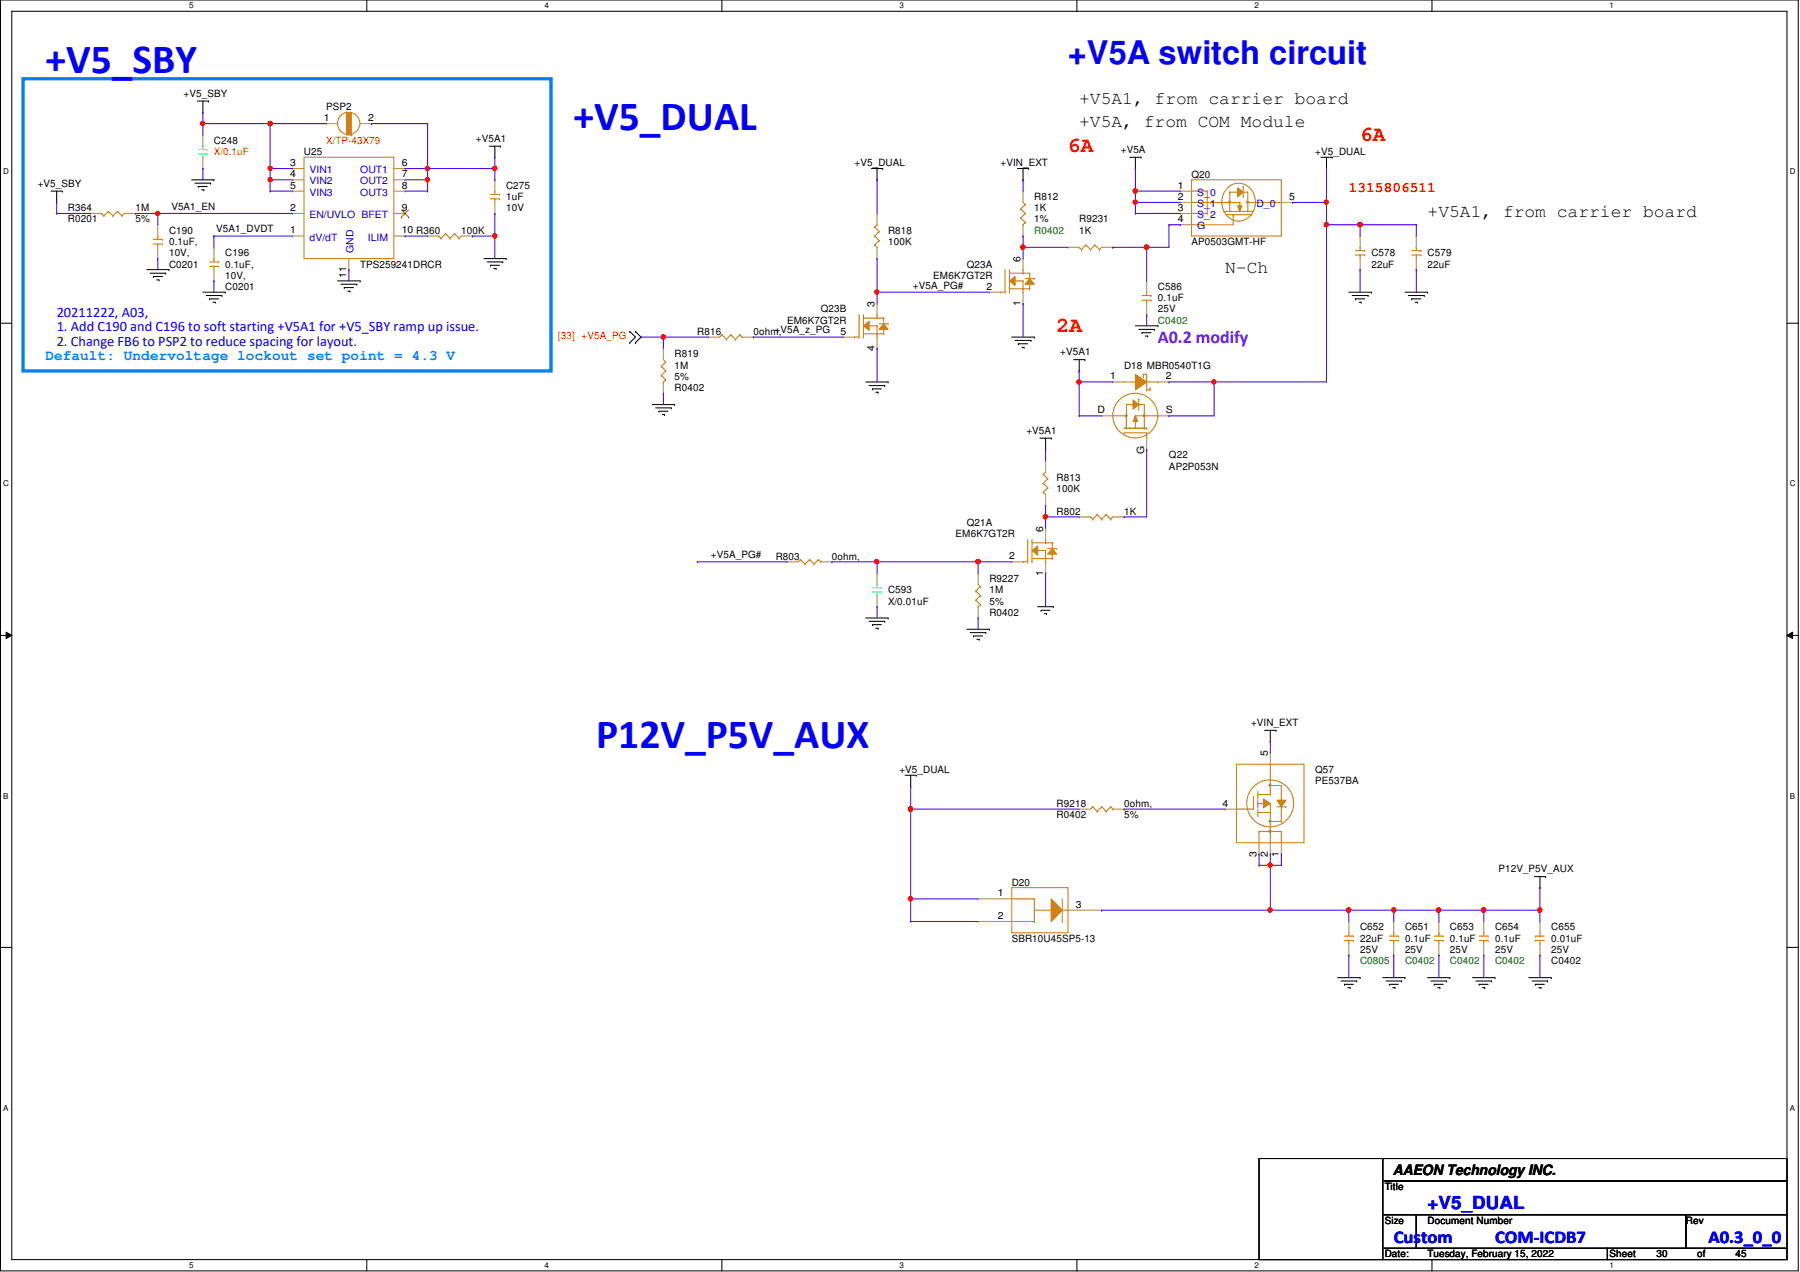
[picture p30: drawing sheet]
<svg xmlns="http://www.w3.org/2000/svg" width="297mm" height="210mm" viewBox="0 0 297 210" stroke-linecap="round" stroke-linejoin="round" font-family="sans-serif">
<defs><g id="words">
<g font-size="6.9" fill="#00f">
<text x="7.5" y="12.1">+V5_SBY</text>
<text x="94.7" y="21.4">+V5_DUAL</text>
<text x="98.4" y="123.4">P12V_P5V_AUX</text>
</g>
<text font-size="5.4" fill="#00f" x="176.2" y="10.6">+V5A switch circuit</text>
<g font-size="3.5" fill="#f00">
<text x="224.4" y="23.2">6A</text>
<text x="176.2" y="25.1">6A</text>
<text x="174.4" y="54.8">2A</text>
</g>
<g font-size="3">
<text x="178.1" y="17.2">+V5A1, from carrier board</text>
<text x="178.1" y="20.9">+V5A, from COM Module</text>
<text x="235.6" y="35.8">+V5A1, from carrier board</text>
<text x="202.2" y="45">N-Ch</text>
</g>
<text font-size="3" fill="#8000ff" x="191.1" y="56.6">A0.2 modify</text>
<g font-size="3" fill="#00f">
<text x="235.6" y="199.5">+V5_DUAL</text>
<text x="230" y="205.1">Custom</text>
<text x="246.7" y="205.1">COM-ICDB7</text>
<text x="281.9" y="205.1">A0.3_0_0</text>
</g>
<text font-size="2.4" fill="#f00" x="222.6" y="31.6">1315806511</text>
<g font-size="2.4" fill="#00f">
<text x="9.4" y="52.3">20211222, A03,</text>
<text x="9.4" y="54.7">1. Add C190 and C196 to soft starting +V5A1 for +V5_SBY ramp up issue.</text>
<text x="9.4" y="57.1">2. Change FB6 to PSP2 to reduce spacing for layout.</text>
</g>
<text font-size="2.4" fill="#0080ff" x="7.5" y="59.4">Default: Undervoltage lockout set point = 4.3 V</text>
<text font-size="2.4" x="229.8" y="193.9">AAEON Technology INC.</text>
<g font-size="1.7">
<text x="30.3" y="16">+V5_SBY</text>
<text x="35.3" y="23.7">C248</text>
<text x="53.4" y="20">1</text>
<text x="53.8" y="18.2">PSP2</text>
<text x="60.7" y="20">2</text>
<text x="78.5" y="23.4">+V5A1</text>
<text x="47.9" y="27.4">3</text>
<text x="47.9" y="29.3">4</text>
<text x="50.2" y="25.6">U25</text>
<text x="66.3" y="27.4">6</text>
<text x="66.3" y="29.3">7</text>
<text x="141" y="27.4">+V5_DUAL</text>
<text x="165.1" y="27.4">+VIN_EXT</text>
<text x="185" y="25.2">+V5A</text>
<text x="196.6" y="29.3">Q20</text>
<text x="217" y="25.6">+V5_DUAL</text>
<text x="6.2" y="30.8">+V5_SBY</text>
<text x="11.2" y="34.9">R364</text>
<text x="22.3" y="34.9">1M</text>
<text x="28.3" y="34.6">V5A1_EN</text>
<text x="47.9" y="34.8">2</text>
<text x="47.9" y="31.1">5</text>
<text x="66.3" y="31.1">8</text>
<text x="66.3" y="34.8">9</text>
<text x="83.5" y="31.2">C275</text>
<text x="83.5" y="33">1uF</text>
<text x="83.5" y="34.9">10V</text>
<text x="170.7" y="33">R812</text>
<text x="170.7" y="34.9">1K</text>
<text x="194.3" y="31.1">1</text>
<text x="194.3" y="33">2</text>
<text x="194.3" y="34.8">3</text>
<text x="212.8" y="33">5</text>
<text x="11.2" y="36.7">R0201</text>
<text x="22.3" y="36.7">5%</text>
<text x="27.9" y="38.6">C190</text>
<text x="27.9" y="40.4">0.1uF,</text>
<text x="35.7" y="38.4">V5A1_DVDT</text>
<text x="47.9" y="38.5">1</text>
<text x="66.3" y="38.5">10 R360</text>
<text x="76.1" y="38.6">100K</text>
<text x="146.6" y="38.6">R818</text>
<text x="146.6" y="40.4">100K</text>
<text x="170.7" y="36.7">1%</text>
<text x="178.1" y="36.7">R9231</text>
<text x="178.1" y="38.6">1K</text>
<text x="194.3" y="36.7">4</text>
<text x="196.6" y="40.4">AP0503GMT-HF</text>
<text x="27.9" y="42.3">10V,</text>
<text x="27.9" y="44.2">C0201</text>
<text x="37.2" y="42.3">C196</text>
<text x="37.2" y="44.2">0.1uF,</text>
<text x="37.2" y="46">10V,</text>
<text x="37.2" y="47.8">C0201</text>
<text x="57.1" y="45.9" transform="rotate(-90 57.1 45.9)">11</text>
<text x="59.4" y="44.2">TPS259241DRCR</text>
<text x="150.7" y="47.6">+V5A_PG#</text>
<text x="154" y="46">EM6K7GT2R</text>
<text x="159.6" y="44.2">Q23A</text>
<text x="162.8" y="47.8">2</text>
<text x="168.4" y="43.2" transform="rotate(-90 168.4 43.2)">6</text>
<text x="191.1" y="47.8">C586</text>
<text x="226.3" y="42.3">C578</text>
<text x="226.3" y="44.2">22uF</text>
<text x="235.6" y="42.3">C579</text>
<text x="235.6" y="44.2">22uF</text>
<text x="129.9" y="53.4">EM6K7GT2R</text>
<text x="135.5" y="51.6">Q23B</text>
<text x="144.3" y="50.6" transform="rotate(-90 144.3 50.6)">3</text>
<text x="168.4" y="50.5" transform="rotate(-90 168.4 50.5)">1</text>
<text x="191.1" y="49.7">0.1uF</text>
<text x="191.1" y="51.6">25V</text>
<text x="111.3" y="59">R819</text>
<text x="115.1" y="55.2">R816</text>
<text x="124.3" y="55.2">0ohm,</text>
<text x="127.8" y="55">+V5A_z_PG</text>
<text x="138.7" y="55.2">5</text>
<text x="144.3" y="57.9" transform="rotate(-90 144.3 57.9)">4</text>
<text x="175" y="58.6">+V5A1</text>
<text x="111.3" y="60.8">1M</text>
<text x="111.3" y="64.5">R0402</text>
<text x="111.3" y="62.7">5%</text>
<text x="183.2" y="62.6">1</text>
<text x="185.5" y="60.8">D18 MBR0540T1G</text>
<text x="192.4" y="62.6">2</text>
<text x="169.4" y="71.6">+V5A1</text>
<text x="181.1" y="68.2">D</text>
<text x="192.4" y="68.2">S</text>
<text x="188.8" y="75" transform="rotate(-90 188.8 75)">G</text>
<text x="192.9" y="75.6">Q22</text>
<text x="192.9" y="77.5">AP2P053N</text>
<text x="174.4" y="79.4">R813</text>
<text x="174.4" y="81.2">100K</text>
<text x="157.7" y="88.6">EM6K7GT2R</text>
<text x="159.6" y="86.8">Q21A</text>
<text x="172.1" y="87.7" transform="rotate(-90 172.1 87.7)">6</text>
<text x="174.4" y="84.9">R802</text>
<text x="185.5" y="84.9">1K</text>
<text x="117.3" y="92.1">+V5A_PG#</text>
<text x="128" y="92.3">R803</text>
<text x="137.3" y="92.3">0ohm,</text>
<text x="166.5" y="92.3">2</text>
<text x="172.1" y="95" transform="rotate(-90 172.1 95)">1</text>
<text x="146.6" y="97.9">C593</text>
<text x="146.6" y="99.8">X/0.01uF</text>
<text x="163.3" y="96.1">R9227</text>
<text x="163.3" y="97.9">1M</text>
<text x="163.3" y="99.8">5%</text>
<text x="163.3" y="101.6">R0402</text>
<text x="206.5" y="119.8">+VIN_EXT</text>
<text x="209.2" y="124.8" transform="rotate(-90 209.2 124.8)">5</text>
<text x="148.4" y="127.6">+V5_DUAL</text>
<text x="217" y="127.6">Q57</text>
<text x="217" y="129.4">PE537BA</text>
<text x="174.4" y="133.1">R9218</text>
<text x="174.4" y="135">R0402</text>
<text x="185.5" y="133.1">0ohm,</text>
<text x="185.5" y="135">5%</text>
<text x="201.8" y="133.1">4</text>
<text x="207.3" y="141.4" transform="rotate(-90 207.3 141.4)">3</text>
<text x="209.2" y="141.4" transform="rotate(-90 209.2 141.4)">2</text>
<text x="211" y="141.4" transform="rotate(-90 211 141.4)">1</text>
<text x="247.3" y="143.9">P12V_P5V_AUX</text>
<text x="164.7" y="147.9">1</text>
<text x="167" y="146.1">D20</text>
<text x="177.5" y="149.8">3</text>
<text x="164.7" y="151.6">2</text>
<text x="167" y="155.4">SBR10U45SP5-13</text>
<text x="224.4" y="153.5">C652</text>
<text x="224.4" y="155.4">22uF</text>
<text x="231.9" y="153.5">C651</text>
<text x="231.9" y="155.4">0.1uF</text>
<text x="239.3" y="153.5">C653</text>
<text x="239.3" y="155.4">0.1uF</text>
<text x="246.7" y="153.5">C654</text>
<text x="246.7" y="155.4">0.1uF</text>
<text x="256" y="153.5">C655</text>
<text x="256" y="155.4">0.01uF</text>
<text x="224.4" y="157.2">25V</text>
<text x="231.9" y="157.2">25V</text>
<text x="239.3" y="157.2">25V</text>
<text x="246.7" y="157.2">25V</text>
<text x="256" y="157.2">25V</text>
<text x="256" y="159.1">C0402</text>
<text x="228.5" y="196.4">Title</text>
<text x="228.5" y="201.9">Size</text>
<text x="235.6" y="201.9">Document Number</text>
<text x="278.2" y="201.9">Rev</text>
<text x="228.5" y="207.5">Date:</text>
<text x="235.6" y="207.5">Tuesday, February 15, 2022</text>
<text x="265.6" y="207.5">Sheet</text>
<text x="273.4" y="207.5">30</text>
<text x="280.1" y="207.5">of</text>
<text x="286.4" y="207.5">45</text>
</g>
<g font-size="1.7" fill="#f00">
<text x="53.8" y="23.7">X/TP-43X79</text>
<text x="35.3" y="25.6">X/0.1uF</text>
<text x="92.1" y="56">[33] +V5A_PG</text>
</g>
<g font-size="1.7" fill="#00c">
<text x="51.1" y="28.6">VIN1</text>
<text x="59.4" y="28.6">OUT1</text>
<text x="51.1" y="36">EN/UVLO BFET</text>
<text x="51.1" y="30.4">VIN2</text>
<text x="51.1" y="32.3">VIN3</text>
<text x="59.4" y="30.4">OUT2</text>
<text x="59.4" y="32.3">OUT3</text>
<text x="197.6" y="32.3">S_0</text>
<text x="197.6" y="34.2">S_1</text>
<text x="197.6" y="36">S_2</text>
<text x="207.3" y="34.2">D_0</text>
<text x="51.1" y="39.7">dV/dT</text>
<text x="58.3" y="41.7" transform="rotate(-90 58.3 41.7)">GND</text>
<text x="60.7" y="39.7">ILIM</text>
<text x="197.6" y="37.8">G</text>
</g>
<g font-size="1.7" fill="#008000">
<text x="170.7" y="38.6">R0402</text>
<text x="191.1" y="53.4">C0402</text>
<text x="224.4" y="159.1">C0805</text>
<text x="231.9" y="159.1">C0402</text>
<text x="239.3" y="159.1">C0402</text>
<text x="246.7" y="159.1">C0402</text>
</g>
<g font-size="1.3">
<text x="31.2" y="1.4">5</text>
<text x="89.8" y="1.4">4</text>
<text x="148.4" y="1.4">3</text>
<text x="207" y="1.4">2</text>
<text x="265.6" y="1.4">1</text>
<text x=".5" y="28.8">D</text>
<text x="295.4" y="28.8">D</text>
<text x=".5" y="80.3">C</text>
<text x="295.4" y="80.3">C</text>
<text x=".5" y="131.8">B</text>
<text x="295.4" y="131.8">B</text>
<text x=".5" y="183.3">A</text>
<text x="295.4" y="183.3">A</text>
<text x="31.2" y="209.3">5</text>
<text x="89.8" y="209.3">4</text>
<text x="148.4" y="209.3">3</text>
<text x="207" y="209.3">2</text>
<text x="265.6" y="209.3">1</text>
</g>
</g></defs>
<path d="M.1 0h296.7v209.7h-296.7zM1.9 1.9h293v206h-293z" fill="none" stroke="#000" stroke-width=".17"/>
<g fill="#fff">
<path d="M31.2 .2h.8v1.5h-.8z"/>
<path d="M31.2 208.1h.8v1.4h-.8z"/>
</g>
<path d="M60.5 0v1.9M60.5 207.9v1.8" fill="none" stroke="#000" stroke-width=".17"/>
<g fill="#fff">
<path d="M89.8 .2h.7v1.5h-.7z"/>
<path d="M89.8 208.1h.7v1.4h-.7z"/>
</g>
<path d="M119.1 0v1.9M119.1 207.9v1.8" fill="none" stroke="#000" stroke-width=".17"/>
<g fill="#fff">
<path d="M148.4 .2h.7v1.5h-.7z"/>
<path d="M148.4 208.1h.7v1.4h-.7z"/>
</g>
<path d="M177.7 0v1.9M177.7 207.9v1.8" fill="none" stroke="#000" stroke-width=".17"/>
<g fill="#fff">
<path d="M207 .2h.7v1.5h-.7z"/>
<path d="M207 208.1h.7v1.4h-.7z"/>
</g>
<path d="M236.3 0v1.9M236.3 207.9v1.8" fill="none" stroke="#000" stroke-width=".17"/>
<g fill="#fff">
<path d="M265.6 .2h.7v1.5h-.7z"/>
<path d="M265.6 208.1h.7v1.4h-.7z"/>
<path d="M.5 27.6h1v1.5h-1z"/>
<path d="M295.4 27.6h.9v1.5h-.9z"/>
<path d="M.5 79.1h1v1.5h-1z"/>
<path d="M295.4 79.1h.9v1.5h-.9z"/>
</g>
<path d="M.1 53.3h1.8M294.9 53.3h1.9" fill="none" stroke="#000" stroke-width=".17"/>
<g fill="#fff">
<path d="M.5 130.6h.9v1.5h-.9z"/>
<path d="M295.4 130.6h.8v1.5h-.8z"/>
</g>
<path d="M.1 104.9h1.8M1 104.3l.9 .6-.9 .5zM294.9 104.9l.9-.6v1.1zM294.9 104.9h1.9" fill="none" stroke="#000" stroke-width=".17"/>
<path d="M1 104.3l.9 .6-.9 .5zM294.9 104.9l.9-.6v1.1z" fill="#000"/>
<g fill="#fff">
<path d="M.5 182.1h.9v1.5h-.9z"/>
<path d="M295.4 182.1h.8v1.5h-.8z"/>
</g>
<g fill="none" stroke="#000" stroke-width=".17">
<path d="M32.6 16.7h1.8M33.5 18.5h.1M33.5 16.7v1.8M34.4 16.7h.1M8.4 31.5h1.9M9.4 33.4h.1M9.4 31.5v1.9M10.3 31.5h.1M31.6 29.7h3.7M32.2 30.2h2.6M32.7 30.8h.1M32.7 30.8h1.5"/>
<path d="M33.3 31.3h.4M33.7 31.3h.1M34.8 30.2h.1M35.3 29.7h.1M80.8 24.1h1.8M81.7 26h.1M81.7 24.1v1.9M82.6 24.1h.1M143.8 27.8h1.9M144.7 29.7h.1M144.7 27.8v1.9M145.7 27.8h.1"/>
<path d="M167.9 27.8h1.9M168.8 29.7h.1M168.8 27.8v1.9M169.8 27.8h.1M186.4 26h1.9M187.4 27.8h.1M187.4 26v1.8M188.3 26h.1M218 26h1.8M218.9 27.8h.1M218.9 26v1.8M219.8 26h.1"/>
<path d="M24.2 44.5h3.7M24.8 45.1h2.5M25.3 45.6h.1M25.3 45.6h1.5M25.9 46.2h.3M26.2 46.2h.1M27.3 45.1h.1M27.9 44.5h.1M33.5 48.2h3.7M34 48.8h2.6M34.6 49.3h.1M34.6 49.3h1.5"/>
<path d="M35.1 49.9h.4M35.5 49.9h.1M36.6 48.8h.1M37.2 48.2h.1M55.7 46.4h3.7M56.3 46.9h2.6M56.8 47.5h.1M56.8 47.5h1.5M57.4 48h.3M57.7 48h.1M58.9 46.9h.1M59.4 46.4h.1"/>
<path d="M79.8 42.7h3.7M80.4 43.2h2.6M80.9 43.8h.1M80.9 43.8h1.5M81.5 44.3h.4M81.9 44.3h.1M83 43.2h.1M83.5 42.7h.1M103.9 56.6h.1M103.9 54.7h.1M103.9 54.7l1 .9-1 1M104.9 54.7h.1"/>
<path d="M104.9 56.6h.1M104.9 54.7l.9 .9-.9 1M167 55.6h3.7M167.5 56.2h2.6M168.1 56.7h.1M168.1 56.7h1.5M168.7 57.3h.3M169 57.3h.1M170.1 56.2h.1M170.7 55.6h.1M177.2 59.4h1.8M178.1 59.4v1.8"/>
<path d="M179 59.4h.1M187.4 53.8h3.7M187.9 54.4h2.6M188.5 54.9h.1M188.5 54.9h1.4M189 55.5h.4M189.4 55.5h.1M190.5 54.4h.1M191.1 53.8h.1M222.6 48.2h3.7M223.1 48.8h2.7M223.7 49.3h.1"/>
<path d="M223.7 49.3h1.5M224.3 49.9h.3M224.6 49.9h.1M225.8 48.8h.1M226.3 48.2h.1M231.9 48.2h3.7M232.4 48.8h2.6M233 49.3h.1M233 49.3h1.5M233.5 49.9h.4M233.9 49.9h.1M235 48.8h.1"/>
<path d="M235.6 48.2h.1M107.7 66.8h3.6M108.2 67.3h2.6M108.8 67.9h.1M108.8 67.9h1.4M109.3 68.4h.4M109.7 68.4h.1M110.8 67.3h.1M111.3 66.8h.1M142.9 63h3.7M143.4 63.6h2.6M144 64.2h.1"/>
<path d="M144 64.2h1.5M144.5 64.7h.4M144.9 64.7h.1M146 63.6h.1M146.6 63h.1M171.6 72.3h1.9M172.5 74.2h.1M172.5 72.3v1.9M173.5 72.3h.1M178.1 61.2h.1M142.9 102h3.7M143.4 102.5h2.6"/>
<path d="M144 103.1h.1M144 103.1h1.5M144.5 103.7h.4M144.9 103.7h.1M146 102.5h.1M146.6 102h.1M159.6 103.8h3.7M160.1 104.4h2.6M160.7 104.9h.1M160.7 104.9h1.4M161.2 105.5h.4M161.6 105.5h.1"/>
<path d="M162.7 104.4h.1M163.3 103.8h.1M171.2 100.1h2.6M171.8 100.7h.1M171.8 100.7h1.5M172.3 101.3h.4M172.7 101.3h.1M173.8 100.1h.1M149.3 127.9h1.9M150.3 129.8h.1M150.3 127.9v1.9M151.2 127.9h.1"/>
<path d="M208.7 120.5h1.9M209.6 122.4h.1M209.6 120.5v1.9M210.6 120.5h.1M.1 156.3h1.8M253.2 144.7h1.9M254.1 146.5h.1M254.1 144.7v1.8M255.1 144.7h.1M294.9 156.3h1.9M220.7 161.3h3.7M221.3 161.9h2.6"/>
<path d="M221.9 162.4h.1M221.9 162.4h1.4M222.4 163h.4M222.8 163h.1M223.9 161.9h.1M224.4 161.3h.1M228.2 161.3h3.7M228.7 161.9h2.6M229.3 162.4h.1M229.3 162.4h1.5M229.8 163h.4M230.2 163h.1"/>
<path d="M231.3 161.9h.1M231.9 161.3h.1M235.6 161.3h3.7M236.1 161.9h2.6M236.7 162.4h.1M236.7 162.4h1.5M237.2 163h.4M237.6 163h.1M238.7 161.9h.1M239.3 161.3h.1M243 161.3h3.7M243.5 161.9h2.6"/>
<path d="M244.1 162.4h.1M244.1 162.4h1.5M244.6 163h.4M245 163h.1M246.1 161.9h.1M246.7 161.3h.1M252.3 161.3h3.7M252.8 161.9h2.6M253.4 162.4h.1M253.4 162.4h1.4M253.9 163h.4M254.3 163h.1"/>
<path d="M255.4 161.9h.1M256 161.3h.1M207.8 191.2h20.4v16.7h-20.4zM228.2 191.2h66.7v3.7h-66.7zM228.2 194.9h66.7v5.5h-66.7zM228.2 200.4h5.5v5.6h-5.5zM228.2 206h37.1v1.9h-37.1zM233.7 200.4h44.5v5.6h-44.5zM265.3 206h29.6v1.9h-29.6zM278.2 200.4h16.7v5.6h-16.7z"/>
</g>
<path d="M3.8 13h87.1v48.2h-87.1z" fill="none" stroke="#0080ff" stroke-width=".55"/>
<path d="M168.8 92.7h.1M168.8 92.7h.8M169.6 92.7h.1M169.6 89v3.7M170.3 92.7h.1M170.3 89v3.7" fill="none" stroke="#cc8006" stroke-width=".17"/>
<path d="M170.3 90.8l.9-.7v1.5z" fill-rule="evenodd" fill="#cc8006"/>
<path d="M170.3 90.8l.9-.7v1.5zM170.3 89.6h2.2M170.3 92.2h2.2M171.2 90.8h1.3M172.5 89.6h.1M172.5 92.2h.1M172.5 90.8h.1M172.5 92.7h.1M172.5 89h.1M172.5 89v.6M172.5 90.8v1.9" fill="none" stroke="#cc8006" stroke-width=".17"/>
<path d="M173.6 90.5l.8 .9h-1.5z" fill-rule="evenodd" fill="#cc8006"/>
<g fill="none" stroke="#cc8006" stroke-width=".17">
<path d="M16.8 35.2h.1M16.8 35.2l.3 .4M17.1 35.6h.1M17.9 34.9h.1M17.9 34.9l-.8 .7M17.9 34.9l.7 .7M18.6 35.6h.1M19.4 34.9h.1M19.4 34.9l.7 .7M19.4 34.9l-.8 .7M20.1 35.6h.1M20.5 35.2l-.4 .4"/>
<path d="M25.3 39.5h1.5M26 38.9h.1M26 38.9v.6M26.8 39.5h.1M72.4 38.9h.1M72.4 38.9l.4 .4M72.8 39.3h.1M73.5 38.6h.1M73.5 38.6l-.7 .7M73.5 38.6l.7 .7M74.2 39.3h.1M75 38.6h.1"/>
<path d="M75 38.6l.7 .7M75 38.6l-.8 .7M75.7 39.3h.1M76.1 38.9l-.4 .4M25.3 40.3h1.5M26 40.3h.1M26 40.3v.5M26.8 40.3h.1M188.5 48.8h1.4M188.5 49.5h1.4M189.2 48.2h.1M189.2 49.5h.1"/>
<path d="M189.2 48.2v.6M189.2 49.5v.6M189.9 48.8h.1M189.9 49.5h.1M223.7 41.4h1.5M223.7 42.1h1.5M224.4 40.8h.1M224.4 42.1h.1M224.4 40.8v.6M224.4 42.1v.6M225.2 41.4h.1M225.2 42.1h.1"/>
<path d="M233 41.4h1.5M233 42.1h1.5M233.7 40.8h.1M233.7 42.1h.1M233.7 40.8v.6M233.7 42.1v.6M234.5 41.4h.1M234.5 42.1h.1M161 97.5h.1M161 99h.1M161 99l.8 .8M161 97.5l.8 .8"/>
<path d="M161.4 96.4l.4 .4M161.8 99.8h.1M161.8 96.8h.1M161.8 98.3h.1M161.8 99.8l-.4 .3M161.8 96.8l-.8 .7M161.8 98.3l-.8 .7M172.5 92.2h1.1M172.5 89.6h1.1M172.9 90.5h1.5M173.6 90.5l.8 .9h-1.5zM173.6 92.2h.1"/>
<path d="M173.6 91.4h.1M173.6 89.6h.1M173.6 90.5h.1M173.6 89.6v.9M173.6 91.4v.8M174.4 90.5h.1M161.4 100.1h.1M167 148.3h3.7M167 152.1h3.7M170.7 148.3h.1M170.7 152.1h.1M175.3 152.1h.1"/>
<path d="M175.3 148.3v3.8M221.9 154.5h1.4M221.9 155.2h1.4M222.6 153.9h.1M222.6 155.2h.1M222.6 153.9v.6M222.6 155.2v.5M223.3 154.5h.1M223.3 155.2h.1M229.3 154.5h1.5M229.3 155.2h1.5M230 153.9h.1"/>
<path d="M230 155.2h.1M230 153.9v.6M230 155.2v.5M230.8 154.5h.1M230.8 155.2h.1M253.4 155.2h.1M253.4 154.5h.1M253.4 154.5h1.4M253.4 155.2h1.4M254.1 155.7h.1M254.1 154.5h.1M254.1 153.9v.6"/>
<path d="M254.1 155.2v.5"/>
</g>
<g fill="none" stroke="#a84" stroke-width=".17">
<path d="M14.9 35.2h.1M14.9 35.2h1.9M20.5 35.2h1.8M22.3 35.2h.1M26 37.1h.1M26 37.1v1.8M33.5 27.8h.1M33.5 22.3h.1M33.5 22.3v1.8M33.5 26v1.8M70.6 38.9h.1M70.6 38.9h1.8"/>
<path d="M76.1 38.9h1.9M78 38.9h.1M224.4 38.9h.1M224.4 38.9v1.9M233.7 38.9h.1M233.7 38.9v1.9M26 42.7h.1M26 40.8v1.9M189.2 51.9h.1M189.2 46.4h.1M189.2 46.4v1.8M189.2 50.1v1.8"/>
<path d="M224.4 44.5h.1M224.4 42.7v1.8M233.7 44.5h.1M233.7 42.7v1.8M144.7 94.6h.1M144.7 94.6v1.8M144.7 98.3v1.8M161.4 94.6h.1M161.4 94.6v1.8M167 92.7h.1M167 92.7h1.8M172.5 94.6h.1"/>
<path d="M172.5 87.2h.1M172.5 87.2v1.8M172.5 92.7v1.9M144.7 100.1h.1M161.4 102h.1M161.4 100.1v1.9M222.6 157.6h.1M222.6 152.1h.1M222.6 152.1v1.8M222.6 155.7v1.9M230 157.6h.1M230 152.1h.1"/>
<path d="M230 152.1v1.8M230 155.7v1.9M254.1 152.1h.1M254.1 157.6h.1M254.1 152.1v1.8M254.1 155.7v1.9"/>
</g>
<g fill="none" stroke="#00ff80" stroke-width=".17">
<path d="M32.7 24.7h1.5M32.7 25.4h1.5M33.5 24.1h.1M33.5 25.4h.1M33.5 24.1v.6M33.5 25.4v.6M34.2 24.7h.1M34.2 25.4h.1M144 97h1.5M144 97.7h1.5M144.7 96.4h.1M144.7 97.7h.1"/>
<path d="M144.7 96.4v.6M144.7 97.7v.6M145.5 97h.1M145.5 97.7h.1"/>
</g>
<path d="M173.5 148.3l1.8 1.9-1.8 1.9z" fill="#cc8006"/>
<g fill="none" stroke="#cc8006" stroke-width=".17">
<path d="M80.9 32.1h1.5M80.9 32.8h1.5M81.7 31.5h.1M81.7 32.8h.1M81.7 31.5v.6M81.7 32.8v.6M82.4 32.1h.1M82.4 32.8h.1M144.4 37.5h.1M144.4 38.9h.1M144.4 37.5l.7 .7M144.4 38.9l.7 .8"/>
<path d="M144.7 37.1h.1M144.7 37.1l-.3 .4M145.1 39.7h.1M145.1 38.2h.1M145.1 39.7l-.7 .7M145.1 38.2l-.7 .7M196.6 29.7h14.9v9.2h-14.9zM201.6 33.4h.1M201.6 33.4h3M202 34.9h.1M202 34.9h4.8M202.9 31.7h.1"/>
<path d="M202.9 31.7v3.2M203.5 35.4h.1M203.5 35.4v1.7M119.1 55.2h.1M119.1 55.2l-.4 .4M119.1 55.2l.8 .8M119.9 56h.1M120.6 55.2h.1M120.6 55.2l-.7 .8M120.6 55.2l.8 .8M121.4 56h.1M122.1 55.2h.1"/>
<path d="M122.1 55.2l-.7 .8M122.1 55.2l.4 .4M122.5 55.6h.1M144.4 40.4h.1M144.4 40.4l.3 .4M178.1 40.8h.1M178.1 40.8l.4 .4M178.5 41.2h.1M179.2 40.4h.1M179.2 40.4l-.7 .8M179.2 40.4l.8 .8M180 41.2h.1"/>
<path d="M180.7 40.4h.1M180.7 40.4l.7 .8M180.7 40.4l-.7 .8M181.4 41.2h.1M181.8 40.8l-.4 .4M180 85.3h.1M180 85.3l.3 .4M180.3 85.7h.1M181.1 84.9h.1M181.1 84.9l-.8 .8M181.1 84.9l.7 .8M181.8 85.7h.1"/>
<path d="M182.5 84.9h.1M182.5 84.9l.8 .8M182.5 84.9l-.7 .8M183.3 85.7h.1M183.6 85.3l-.3 .4M167 146.5h9.2v7.4h-9.2zM170.7 152.1h.1M170.7 148.3v3.8M170.7 150.2h5.5M173.5 148.3l1.8 1.9-1.8 1.9zM176.2 150.2h.1M244.1 154.5h1.5"/>
<path d="M244.1 155.2h1.5M244.9 153.9h.1M244.9 155.2h.1M244.9 153.9v.6M244.9 155.2v.5M245.6 154.5h.1M245.6 155.2h.1"/>
</g>
<g fill="none" stroke="#a84" stroke-width=".17">
<path d="M81.7 35.2h.1M81.7 29.7h.1M81.7 29.7v1.8M81.7 33.4v1.8M144.7 35.2h.1M144.7 35.2v1.9M116.9 55.6h.1M116.9 55.6h1.8M122.5 55.6h1.8M124.3 55.6h.1M144.7 42.7h.1M144.7 40.8v1.9"/>
<path d="M176.2 40.8h.1M176.2 40.8h1.9M181.8 40.8h1.8M183.6 40.8h.1M178.1 85.3h.1M178.1 85.3h1.9M183.6 85.3h1.9M185.5 85.3h.1M161.4 148.3h.1M161.4 152.1h.1M161.4 148.3h5.6M161.4 152.1h5.6"/>
<path d="M176.2 150.2h5.6M181.8 150.2h.1M244.9 157.6h.1M244.9 152.1h.1M244.9 152.1v1.8M244.9 155.7v1.9"/>
</g>
<path d="M204.3 31l.8 .7-.8 .8z" fill="#cc8006"/>
<path d="M204.3 31l.8 .7-.8 .8z" fill="none" stroke="#cc8006" stroke-width=".17"/>
<path d="M204.3 34h.7l-.4 .9z" fill-rule="evenodd" fill="#cc8006"/>
<g fill="none" stroke="#cc8006" stroke-width=".17">
<path d="M196.6 33.4h.1M196.6 37.1h.1M196.6 35.2h.1M196.6 33.4h5M196.6 37.1h6.9M196.6 31.5h2.6M196.6 35.2h2.6M199.2 31.5h.1M199.2 35.2h.1M199.2 31.5v3.7M199.8 33.4h.1M202.4 35.4h4.1"/>
<path d="M202.7 30.9a2.77 2.77 0 0 1 3-.3 2.77 2.77 0 0 1 1.5 2.8 2.84 2.84 0 0 1-4 2.8 3.4 3.4 0 0 1-.5-5.3zM202.9 31.7h1.4M204.3 34h.7l-.4 .9zM204.3 31.7h.1M204.6 33.4h.1M204.6 33.4v.6M205 31.7h.1M205 31.7h.9v3.2M205.1 30.8h.1M205.1 30.8v1.8M205.9 33.4h.1M205.9 34.9h.1"/>
<path d="M205.9 33.4h1.3M206.5 35.4h.1"/>
</g>
<path d="M202.8 33.2h.2v.3h-.2z" fill-rule="evenodd" fill="#cc8006"/>
<path d="M202.8 33.2h.2v.3h-.2z" fill="none" stroke="#cc8006" stroke-width=".17"/>
<path d="M205.8 33.2h.2v.3h-.2z" fill-rule="evenodd" fill="#cc8006"/>
<path d="M205.8 33.2h.2v.3h-.2zM207.2 33.4h4.3M141 55.6h.1M141 55.6h.8M141.8 55.6h.1M141.8 51.9v3.7M142.5 55.6h.1M142.5 51.9v3.7" fill="none" stroke="#cc8006" stroke-width=".17"/>
<path d="M194.8 31.5h.1M194.8 33.4h.1M194.8 35.2h.1M194.8 37.1h.1M194.8 31.5h1.8M194.8 33.4h1.8M194.8 35.2h1.8M194.8 37.1h1.8M211.5 33.4h1.8M213.3 33.4h.1" fill="none" stroke="#a84" stroke-width=".17"/>
<path d="M142.5 53.8l.9-.8v1.5z" fill-rule="evenodd" fill="#cc8006"/>
<path d="M142.5 53.8l.9-.8v1.5zM142.5 52.5h2.2M142.5 55.1h2.2M143.4 53.8h1.3M144.7 52.5h.1M144.7 55.1h.1M144.7 53.8h.1M144.7 55.6h.1M144.7 51.9h.1M144.7 51.9v.6M144.7 53.8v1.8" fill="none" stroke="#cc8006" stroke-width=".17"/>
<path d="M145.8 53.4l.8 1h-1.5z" fill-rule="evenodd" fill="#cc8006"/>
<g fill="none" stroke="#cc8006" stroke-width=".17">
<path d="M144.7 55.1h1.1M144.7 52.5h1.1M145.1 53.4h1.5M145.8 53.4l.8 1h-1.5zM145.8 55.1h.1M145.8 54.4h.1M145.8 52.5h.1M145.8 53.4h.1M145.8 52.5v.9M145.8 54.4v.7M146.6 53.4h.1M172.2 78.3h.1"/>
<path d="M172.2 79.8h.1M172.2 78.3l.7 .7M172.2 79.8l.7 .7M172.5 77.9h.1M172.5 77.9l-.3 .4M172.9 79h.1M172.9 79l-.7 .8M172.2 81.2h.1M172.2 81.2l.3 .4M172.9 80.5h.1M172.9 80.5l-.7 .7M204 133.5h.1"/>
<path d="M206.8 131.5h.1M206.8 131.5v2h-2.8M207.6 131.1h.1M207.6 132.6h.1M207.6 131.1h2M207.6 134.1h2M207.6 132.6h2M209.6 134.1h.1M209.6 131.1h.1M209.6 126.1v5M211.5 135.6h.1M211.5 133.1v2.5"/>
</g>
<path d="M139.1 55.6h.1M139.1 55.6h1.9M144.7 57.5h.1M144.7 50.1h.1M144.7 50.1v1.8M144.7 55.6v1.9M172.5 76h.1M172.5 76v1.9M172.5 83.4h.1M172.5 81.6v1.8" fill="none" stroke="#a84" stroke-width=".17"/>
<path d="M210.7 132h1.5l-.7 1.1z" fill-rule="evenodd" fill="#cc8006"/>
<g fill="none" stroke="#cc8006" stroke-width=".17">
<path d="M204 126.1h11.2v13h-11.2zM207.8 137.2h.1M207.8 139.1h.1M207.8 137.2h3.7M207.8 137.2v1.9M209.6 135.6h.1M209.6 129.6h.1M209.6 139.1h.1M209.6 137.2h.1M209.6 129.6h1.9v2.4M209.6 135.6h1.9M209.6 132.6v6.5"/>
<path d="M210.7 132h1.5l-.7 1.1zM210.7 133.1h1.5M211.5 132h.1M211.5 137.2h.1M211.5 137.2v1.9M212.2 133.1h.1"/>
</g>
<path d="M208.5 131.8l1.1 .8-1.1 .7z" fill="#cc8006"/>
<g fill="none" stroke="#cc8006" stroke-width=".17">
<path d="M207.6 133.1h.1M207.6 134.6h.1M207.6 131.7h.1M207.6 130.6v1.1M207.6 132v1.1M207.6 133.5v1.1M208.5 131.8l1.1 .8-1.1 .7z"/>
<circle cx="209.6" cy="132.6" r="3.9"/>
</g>
<path d="M209.5 129.5h.2v.2h-.2z" fill-rule="evenodd" fill="#cc8006"/>
<path d="M209.5 129.5h.2v.2h-.2z" fill="none" stroke="#cc8006" stroke-width=".17"/>
<path d="M209.5 135.4h.2v.2h-.2z" fill-rule="evenodd" fill="#cc8006"/>
<path d="M209.5 135.4h.2v.2h-.2z" fill="none" stroke="#cc8006" stroke-width=".17"/>
<path d="M209.5 137.1h.2v.2h-.2z" fill-rule="evenodd" fill="#cc8006"/>
<g fill="none" stroke="#cc8006" stroke-width=".17">
<path d="M132.1 92.3h.1M132.1 92.3l-.4 .4M132.1 92.3l.7 .8M132.8 93.1h.1M133.6 92.3h.1M133.6 92.3l-.8 .8M133.6 92.3l.7 .8M134.3 93.1h.1M135.1 92.3h.1M135.1 92.3l-.8 .8M135.1 92.3l.4 .4M135.5 92.7h.1"/>
<path d="M209.5 137.1h.2v.2h-.2z"/>
</g>
<g fill="none" stroke="#a84" stroke-width=".17">
<path d="M129.9 92.7h.1M129.9 92.7h1.8M135.5 92.7h1.8M137.3 92.7h.1M202.2 133.5h.1M202.2 133.5h1.8M207.8 139.1v1.8M209.6 124.2h.1M209.6 124.2v1.9M209.6 139.1v1.8M211.5 139.1v1.8M207.8 140.9h.1"/>
<path d="M209.6 140.9h.1M211.5 140.9h.1"/>
</g>
<path d="M187.4 68.6l.3 1h-.7z" fill-rule="evenodd" fill="#cc8006"/>
<g fill="none" stroke="#cc8006" stroke-width=".17">
<path d="M185.5 71.4h.1M185.5 71.4h3.7v.9M185.5 70.7h3.7M185.9 70.5h.1M185.9 70.7h.1M185.9 68.6v2.1M187.4 68.6l.3 1h-.7zM187.4 68.6h.1M187.4 68.6v2.1M187.4 68.6h3.7M189.2 72.3h.1M189.2 70.7h.1"/>
<path d="M191.1 68.6h.1"/>
</g>
<path d="M187 66l.9 .8-.9 .7z" fill="#cc8006"/>
<g fill="none" stroke="#cc8006" stroke-width=".17">
<path d="M183.6 68.6h2.3M185.9 68.6h.1M187 66l.9 .8-.9 .7zM187 66.8h.1M187 66.8h-1.1v1.8M187.9 65.8h.1M187.9 66.8h.1M187.9 65.8v1.9M187.9 66.8h.9v3.9M188.8 70.7h.1M188.8 68.6h.1"/>
<circle cx="187.4" cy="68.6" r="3.7"/>
</g>
<path d="M188.7 68.4h.2v.3h-.2z" fill-rule="evenodd" fill="#cc8006"/>
<path d="M188.7 68.4h.2v.3h-.2z" fill="none" stroke="#cc8006" stroke-width=".17"/>
<path d="M185.7 68.4h.3v.3h-.3z" fill-rule="evenodd" fill="#cc8006"/>
<g fill="none" stroke="#cc8006" stroke-width=".17">
<path d="M165.1 48.2h.1M165.1 48.2h.8M165.9 48.2h.1M165.9 44.5v3.7M166.6 48.2h.1M166.6 44.5v3.7M185.7 68.4h.3v.3h-.3zM180.3 133.1h.1M180.3 133.1l-.3 .4M180.3 133.1l.8 .8M181.1 133.9h.1M181.8 133.1h.1"/>
<path d="M181.8 133.1l-.7 .8M181.8 133.1l.7 .8M182.5 133.9h.1M183.3 133.1h.1M183.3 133.1l-.8 .8M183.3 133.1l.3 .4M183.6 133.5h.1"/>
</g>
<path d="M181.8 68.6h.1M181.8 68.6h1.8M189.2 74.2h.1M189.2 72.3v1.9M191.1 68.6h1.8M192.9 68.6h.1M178.1 133.5h.1M178.1 133.5h1.9M183.6 133.5h1.9M185.5 133.5h.1" fill="none" stroke="#a84" stroke-width=".17"/>
<path d="M166.6 46.4l.9-.8v1.5z" fill-rule="evenodd" fill="#cc8006"/>
<path d="M166.6 46.4l.9-.8v1.5zM166.6 45.1h2.2M166.6 47.7h2.2M167.5 46.4h1.3M168.8 45.1h.1M168.8 47.7h.1M168.8 46.4h.1M168.8 48.2h.1M168.8 44.5h.1M168.8 44.5v.6M168.8 46.4v1.8" fill="none" stroke="#cc8006" stroke-width=".17"/>
<path d="M169.9 46l.8 .9h-1.5z" fill-rule="evenodd" fill="#cc8006"/>
<g fill="none" stroke="#cc8006" stroke-width=".17">
<path d="M50.2 26h14.8v16.7h-14.8zM168.4 34.5h.1M168.4 36h.1M168.4 36l.8 .7M168.4 34.5l.8 .7M168.8 37.1h.1M168.8 33.4l.4 .3M169.2 36.7h.1M169.2 33.7h.1M169.2 35.2h.1M169.2 36.7l-.4 .4M169.2 33.7l-.8 .8"/>
<path d="M169.2 35.2l-.8 .8M168.8 47.7h1.1M168.8 45.1h1.1M169.2 46h1.5M169.9 46l.8 .9h-1.5zM169.9 47.7h.1M169.9 46.9h.1M169.9 45.1h.1M169.9 46h.1M169.9 45.1v.9M169.9 46.9v.8M170.7 46h.1"/>
<path d="M185.5 63h1.9M187.4 63h.1M188.7 61.8h.1M188.7 61.8h.5v2.5M189.2 64.3h.1M189.2 63h1.9M189.2 64.3h.6M189.8 64.3h.1M191.1 63h.1M236.7 154.5h1.5M236.7 155.2h1.5M237.4 153.9h.1"/>
<path d="M237.4 155.2h.1M237.4 153.9v.6M237.4 155.2v.5M238.2 154.5h.1M238.2 155.2h.1"/>
</g>
<g fill="none" stroke="#a84" stroke-width=".17">
<path d="M48.3 38.9h.1M48.3 35.2h.1M48.3 27.8h.1M48.3 29.7h.1M48.3 31.5h.1M48.3 38.9h1.9M48.3 35.2h1.9M48.3 27.8h1.9M48.3 29.7h1.9M48.3 31.5h1.9M65 38.9h1.8M65 35.2h1.8"/>
<path d="M65 27.8h1.8M65 29.7h1.8M65 31.5h1.8M66.8 27.8h.1M66.8 29.7h.1M66.8 31.5h.1M66.8 35.2h.1M66.8 38.9h.1M168.8 31.5h.1M168.8 38.9h.1M168.8 31.5v1.9M168.8 37.1v1.8"/>
<path d="M57.6 44.5h.1M57.6 42.7v1.8M163.3 48.2h.1M163.3 48.2h1.8M168.8 50.1h.1M168.8 42.7h.1M168.8 42.7v1.8M168.8 48.2v1.9M237.4 157.6h.1M237.4 152.1h.1M237.4 152.1v1.8M237.4 155.7v1.9"/>
</g>
<path d="M66.2 35.8h.1M66.3 34.7l1.1 1.1M67.4 34.7l-1.2 1.1M67.4 35.8h.1" fill="none" stroke="#804000" stroke-width=".17"/>
<path d="M187.4 61.8l1.8 1.2-1.8 1.3z" fill-rule="evenodd" fill="#cc8006"/>
<g fill="none" stroke="#cc8006" stroke-width=".17">
<path d="M57.2 18.5h.1M57.2 18.5a1.86 1.86 0 0 0-1.5 1.9 1.86 1.86 0 0 0 1.5 1.8M57.2 18.5v3.8M57.9 18.6a1.83 1.83 0 0 1 1.5 1.8 1.83 1.83 0 0 1-1.5 1.8M58 18.5v3.8M58 22.3h.1M34.6 43.2h1.5M34.6 43.9h1.5M35.3 42.7h.1M35.3 43.9h.1M35.3 42.7v.5M35.3 43.9v.6"/>
<path d="M36.1 43.2h.1M36.1 43.9h.1M187.4 61.8l1.8 1.2-1.8 1.3zM188.7 62.1h.1M188.7 61.8v.3M189.8 64h.1M189.8 64v.3"/>
</g>
<path d="M35.3 46.4h.1M35.3 40.8h.1M35.3 40.8v1.9M35.3 44.5v1.9M183.6 63h.1M183.6 63h1.9M191.1 63h1.8M192.9 63h.1" fill="none" stroke="#a84" stroke-width=".17"/>
<path d="M57.2 18.5h.8v3.8h-.8z" fill-rule="evenodd" fill="#cc8006"/>
<g fill="none" stroke="#cc8006" stroke-width=".17">
<path d="M57.2 18.5h.8v3.8h-.8zM109.5 59.4l.4 .3M109.9 59.7h.1M109.9 59.7l-.8 .8M109.1 60.5h.1M109.1 61.9h.1M109.1 61.9l.8 .8M109.1 60.5l.8 .7M109.5 63h.1M109.9 62.7h.1M109.9 61.2h.1M109.9 62.7l-.4 .3"/>
<path d="M109.9 61.2l-.8 .7"/>
</g>
<path d="M53.8 20.4h.1M53.8 20.4h1.9M59.4 20.4h1.9M61.3 20.4h.1M109.5 57.5h.1M109.5 57.5v1.9M109.5 64.9h.1M109.5 63v1.9" fill="none" stroke="#a84" stroke-width=".17"/>
<path d="M44.6 27.8h.1M44.6 27.8h3.7M66.8 29.7h3.8M66.8 27.8h14.9M70.6 29.7h.1M70.6 27.8h.1M81.7 27.8h.1M81.7 26v1.8" fill="none" stroke="#4200ff" stroke-width=".17"/>
<circle cx="81.6" cy="27.8" r=".35" fill="#f00"/>
<circle cx="81.6" cy="27.8" r=".35" fill="none" stroke="#f00" stroke-width=".17"/>
<circle cx="70.5" cy="27.8" r=".35" fill="#f00"/>
<circle cx="70.5" cy="27.8" r=".35" fill="none" stroke="#f00" stroke-width=".17"/>
<path d="M44.6 20.4h.1M44.6 20.4h9.2M61.3 20.4h.1M61.3 20.4h9.3M66.8 38.9h.1M66.8 38.9h3.8M70.6 20.4h.1M70.6 20.4v7.4M78 38.9h.1M78 38.9h3.7M81.7 38.9h.1M81.7 38.9v3.8" fill="none" stroke="#4200ff" stroke-width=".17"/>
<circle cx="81.6" cy="38.9" r=".35" fill="#f00"/>
<circle cx="81.6" cy="38.9" r=".35" fill="none" stroke="#f00" stroke-width=".17"/>
<path d="M44.6 31.5h.1M44.6 31.5h3.7M81.7 35.2h.1M81.7 35.2v3.7M218.9 37.1h.1M218.9 37.1v25.9M192.9 63h.1M192.9 63h7.5" fill="none" stroke="#4200ff" stroke-width=".17"/>
<circle cx="200.3" cy="63" r=".34" fill="#f00"/>
<circle cx="200.3" cy="63" r=".34" fill="none" stroke="#f00" stroke-width=".17"/>
<path d="M178.1 63h.1M178.1 63v5.6M178.1 63h5.5" fill="none" stroke="#4200ff" stroke-width=".17"/>
<circle cx="178.1" cy="63" r=".36" fill="#f00"/>
<circle cx="178.1" cy="63" r=".36" fill="none" stroke="#f00" stroke-width=".17"/>
<path d="M26 35.2h.1M26 35.2h22.3M57.6 44.5h.1M57.6 44.5v1.9M200.4 63h.1M200.4 63v5.6" fill="none" stroke="#4200ff" stroke-width=".17"/>
<circle cx="26" cy="35.2" r=".34" fill="#f00"/>
<circle cx="26" cy="35.2" r=".34" fill="none" stroke="#f00" stroke-width=".17"/>
<path d="M172.5 74.2h.1M172.5 74.2v1.8M192.9 68.6h.1M192.9 68.6h7.5M172.5 94.6h.1M172.5 85.3h.1M172.5 83.4h.1M172.5 83.4v3.8M172.5 94.6v5.5M172.5 85.3h5.6" fill="none" stroke="#4200ff" stroke-width=".17"/>
<circle cx="172.5" cy="85.3" r=".35" fill="#f00"/>
<circle cx="172.5" cy="85.3" r=".35" fill="none" stroke="#f00" stroke-width=".17"/>
<path d="M178.1 61.2h.1M178.1 68.6h.1M178.1 61.2v1.8M178.1 68.6h3.7M189.2 74.2h.1M189.2 74.2v11.1h-3.7M144.7 92.7h.1M144.7 92.7h16.7M185.5 85.3h.1" fill="none" stroke="#4200ff" stroke-width=".17"/>
<circle cx="161.4" cy="92.7" r=".37" fill="#f00"/>
<circle cx="161.4" cy="92.7" r=".37" fill="none" stroke="#f00" stroke-width=".17"/>
<circle cx="144.7" cy="92.7" r=".35" fill="#f00"/>
<circle cx="144.7" cy="92.7" r=".35" fill="none" stroke="#f00" stroke-width=".17"/>
<path d="M105.8 55.6h.1M105.8 55.6h11.1M109.5 55.6h.1M115.1 92.7h.1M115.1 92.7h14.8M137.3 92.7h.1M137.3 92.7h7.4M144.7 92.7h.1M144.7 92.7v1.9M144.7 100.1h.1M144.7 100.1v1.9" fill="none" stroke="#4200ff" stroke-width=".17"/>
<circle cx="109.5" cy="55.6" r=".35" fill="#f00"/>
<circle cx="109.5" cy="55.6" r=".35" fill="none" stroke="#f00" stroke-width=".17"/>
<g fill="none" stroke="#4200ff" stroke-width=".17">
<path d="M187.4 35.2h.1M187.4 35.2h7.4M218.9 27.8h.1M218.9 27.8v5.6M109.5 55.6h.1M109.5 55.6v1.9M144.7 48.2h.1M144.7 57.5h.1M144.7 48.2v1.9M144.7 57.5v5.5M168.8 50.1h.1M168.8 50.1v5.5"/>
<path d="M200.4 63h.1M200.4 63h18.5"/>
</g>
<circle cx="218.9" cy="33.4" r=".34" fill="#f00"/>
<circle cx="218.9" cy="33.4" r=".34" fill="none" stroke="#f00" stroke-width=".17"/>
<g fill="none" stroke="#4200ff" stroke-width=".17">
<path d="M168.8 29.7h.1M168.8 38.9h.1M168.8 29.7v1.8M168.8 38.9v1.9M187.4 31.5h.1M187.4 27.8h.1M187.4 31.5h7.4M187.4 27.8v3.7M213.3 33.4h.1M213.3 33.4h5.6M124.3 55.6h.1M124.3 55.6h14.8"/>
<path d="M189.2 40.8h.1M189.2 40.8h3.7"/>
</g>
<circle cx="187.3" cy="31.5" r=".37" fill="#f00"/>
<circle cx="187.3" cy="31.5" r=".37" fill="none" stroke="#f00" stroke-width=".17"/>
<path d="M144.7 29.7h.1M144.7 29.7v5.5M187.4 31.5h.1M187.4 33.4h.1M187.4 31.5v3.7M144.7 48.2h.1M144.7 48.2h18.6" fill="none" stroke="#4200ff" stroke-width=".17"/>
<circle cx="144.7" cy="48.2" r=".35" fill="#f00"/>
<circle cx="144.7" cy="48.2" r=".35" fill="none" stroke="#f00" stroke-width=".17"/>
<path d="M187.4 33.4h.1M187.4 33.4h7.4M192.9 37.1h.1M192.9 37.1v3.7" fill="none" stroke="#4200ff" stroke-width=".17"/>
<circle cx="187.3" cy="33.4" r=".36" fill="#f00"/>
<circle cx="187.3" cy="33.4" r=".36" fill="none" stroke="#f00" stroke-width=".17"/>
<path d="M218.9 33.4h.1M218.9 37.1h.1M218.9 33.4v3.7M218.9 37.1h5.5M144.7 42.7h.1M144.7 42.7v5.5M189.2 51.9h.1M189.2 51.9v1.9M224.4 44.5h.1M224.4 44.5v3.7" fill="none" stroke="#4200ff" stroke-width=".17"/>
<circle cx="224.4" cy="37.1" r=".37" fill="#f00"/>
<circle cx="224.4" cy="37.1" r=".37" fill="none" stroke="#f00" stroke-width=".17"/>
<circle cx="218.8" cy="37.1" r=".35" fill="#f00"/>
<circle cx="218.8" cy="37.1" r=".35" fill="none" stroke="#f00" stroke-width=".17"/>
<path d="M224.4 37.1h.1M224.4 37.1v1.8M224.4 37.1h9.3M233.7 37.1h.1M233.7 37.1v1.8M233.7 44.5h.1M233.7 44.5v3.7M181.8 150.2h.1M181.8 150.2h27.8" fill="none" stroke="#4200ff" stroke-width=".17"/>
<circle cx="209.6" cy="150.2" r=".35" fill="#f00"/>
<circle cx="209.6" cy="150.2" r=".35" fill="none" stroke="#f00" stroke-width=".17"/>
<path d="M150.3 133.5h.1M150.3 129.8h.1M150.3 133.5h27.8M150.3 129.8v18.5M185.5 133.5h.1M185.5 133.5h16.7M150.3 148.3h.1M150.3 148.3h11.1M209.6 140.9h.1M209.6 140.9v1.9" fill="none" stroke="#4200ff" stroke-width=".17"/>
<circle cx="150.3" cy="133.5" r=".37" fill="#f00"/>
<circle cx="150.3" cy="133.5" r=".37" fill="none" stroke="#f00" stroke-width=".17"/>
<path d="M150.3 152.1h.1M150.3 148.3h.1M150.3 152.1h11.1M150.3 148.3v3.8" fill="none" stroke="#4200ff" stroke-width=".17"/>
<circle cx="150.3" cy="148.3" r=".37" fill="#f00"/>
<circle cx="150.3" cy="148.3" r=".37" fill="none" stroke="#f00" stroke-width=".17"/>
<path d="M209.6 150.2h.1M209.6 150.2h20.4M222.6 157.6h.1M222.6 150.2h.1M222.6 150.2v1.9M222.6 157.6v3.7M230 157.6h.1M230 150.2h.1M230 150.2v1.9M230 157.6v3.7" fill="none" stroke="#4200ff" stroke-width=".17"/>
<circle cx="230" cy="150.2" r=".35" fill="#f00"/>
<circle cx="230" cy="150.2" r=".35" fill="none" stroke="#f00" stroke-width=".17"/>
<circle cx="222.6" cy="150.2" r=".37" fill="#f00"/>
<circle cx="222.6" cy="150.2" r=".37" fill="none" stroke="#f00" stroke-width=".17"/>
<path d="M230 150.2h.1M230 150.2h7.4M237.4 150.2h.1M237.4 157.6h.1M237.4 150.2v1.9M237.4 157.6v3.7" fill="none" stroke="#4200ff" stroke-width=".17"/>
<circle cx="237.4" cy="150.2" r=".35" fill="#f00"/>
<circle cx="237.4" cy="150.2" r=".35" fill="none" stroke="#f00" stroke-width=".17"/>
<path d="M237.4 150.2h.1M237.4 150.2h7.5M244.9 150.2h.1M244.9 157.6h.1M244.9 150.2v1.9M244.9 157.6v3.7" fill="none" stroke="#4200ff" stroke-width=".17"/>
<circle cx="244.8" cy="150.2" r=".37" fill="#f00"/>
<circle cx="244.8" cy="150.2" r=".37" fill="none" stroke="#f00" stroke-width=".17"/>
<path d="M244.9 150.2h.1M244.9 150.2h9.2M254.1 150.2h.1M254.1 157.6h.1M254.1 146.5h.1M254.1 146.5v5.6M254.1 157.6v3.7" fill="none" stroke="#4200ff" stroke-width=".17"/>
<circle cx="254.1" cy="150.2" r=".37" fill="#f00"/>
<circle cx="254.1" cy="150.2" r=".37" fill="none" stroke="#f00" stroke-width=".17"/>
<path d="M161.4 92.7h.1M161.4 92.7v1.9M161.4 92.7h5.6M209.6 142.8h.1M209.6 142.8v7.4M211.5 140.9h.1M211.5 140.9v1.9h-1.9" fill="none" stroke="#4200ff" stroke-width=".17"/>
<circle cx="209.6" cy="142.8" r=".35" fill="#f00"/>
<circle cx="209.6" cy="142.8" r=".35" fill="none" stroke="#f00" stroke-width=".17"/>
<path d="M168.8 40.8h.1M168.8 40.8h7.4M183.6 40.8h.1M183.6 40.8h5.6M209.6 122.4h.1M209.6 122.4v1.8M207.8 142.8h.1M207.8 140.9h.1M207.8 142.8h1.8M207.8 140.9v1.9" fill="none" stroke="#4200ff" stroke-width=".17"/>
<circle cx="189.2" cy="40.8" r=".37" fill="#f00"/>
<circle cx="189.2" cy="40.8" r=".37" fill="none" stroke="#f00" stroke-width=".17"/>
<path d="M168.8 40.8h.1M168.8 40.8v1.9M189.2 40.8h.1M189.2 40.8v5.6" fill="none" stroke="#4200ff" stroke-width=".17"/>
<circle cx="168.8" cy="40.8" r=".37" fill="#f00"/>
<circle cx="168.8" cy="40.8" r=".37" fill="none" stroke="#f00" stroke-width=".17"/>
<path d="M44.6 27.8h.1M44.6 27.8v1.9M109.5 64.9h.1M109.5 64.9v1.9M161.4 102h.1M161.4 102v1.8" fill="none" stroke="#4200ff" stroke-width=".17"/>
<circle cx="44.6" cy="29.6" r=".35" fill="#f00"/>
<circle cx="44.6" cy="29.6" r=".35" fill="none" stroke="#f00" stroke-width=".17"/>
<circle cx="44.6" cy="27.8" r=".35" fill="#f00"/>
<circle cx="44.6" cy="27.8" r=".35" fill="none" stroke="#f00" stroke-width=".17"/>
<g fill="none" stroke="#4200ff" stroke-width=".17">
<path d="M33.5 18.5h.1M33.5 18.5v1.9M9.4 35.2h.1M9.4 33.4h.1M9.4 35.2h5.5M9.4 33.4v1.8M22.3 35.2h.1M22.3 35.2h3.7M26 35.2h.1M26 35.2v1.9M33.5 27.8h.1M33.5 20.4h.1"/>
<path d="M33.5 27.8v1.9M33.5 20.4h11.1M35.3 38.9h.1M35.3 38.9h13M35.3 38.9v1.9M44.6 29.7h.1M44.6 29.7h3.7M44.6 29.7v1.8M192.9 37.1h1.9M194.8 37.1h.1M26 42.7h.1M26 42.7v1.8"/>
<path d="M35.3 46.4h.1M35.3 46.4v1.8"/>
</g>
<circle cx="44.6" cy="20.4" r=".35" fill="#f00"/>
<circle cx="44.6" cy="20.4" r=".35" fill="none" stroke="#f00" stroke-width=".17"/>
<circle cx="33.4" cy="20.4" r=".35" fill="#f00"/>
<circle cx="33.4" cy="20.4" r=".35" fill="none" stroke="#f00" stroke-width=".17"/>
<path d="M33.5 20.4h.1M33.5 20.4v1.9M44.6 20.4h.1M44.6 20.4v7.4M66.8 31.5h3.8M70.6 31.5h.1M70.6 29.7h.1M70.6 27.8v3.7" fill="none" stroke="#4200ff" stroke-width=".17"/>
<circle cx="70.5" cy="29.6" r=".35" fill="#f00"/>
<circle cx="70.5" cy="29.6" r=".35" fill="none" stroke="#f00" stroke-width=".17"/>
<path d="M81.7 29.7h.1M81.7 27.8v1.9" fill="none" stroke="#4200ff" stroke-width=".17"/>
<circle cx="81.6" cy="27.8" r=".35" fill="#f00"/>
<circle cx="81.6" cy="27.8" r=".35" fill="none" stroke="#f00" stroke-width=".17"/>
<circle cx="70.5" cy="27.8" r=".35" fill="#f00"/>
<circle cx="70.5" cy="27.8" r=".35" fill="none" stroke="#f00" stroke-width=".17"/>
<circle cx="81.6" cy="38.9" r=".35" fill="#f00"/>
<circle cx="81.6" cy="38.9" r=".35" fill="none" stroke="#f00" stroke-width=".17"/>
<circle cx="200.3" cy="63" r=".34" fill="#f00"/>
<circle cx="200.3" cy="63" r=".34" fill="none" stroke="#f00" stroke-width=".17"/>
<circle cx="178.1" cy="63" r=".36" fill="#f00"/>
<circle cx="178.1" cy="63" r=".36" fill="none" stroke="#f00" stroke-width=".17"/>
<circle cx="26" cy="35.2" r=".34" fill="#f00"/>
<circle cx="26" cy="35.2" r=".34" fill="none" stroke="#f00" stroke-width=".17"/>
<circle cx="172.5" cy="85.3" r=".35" fill="#f00"/>
<circle cx="172.5" cy="85.3" r=".35" fill="none" stroke="#f00" stroke-width=".17"/>
<circle cx="161.4" cy="92.7" r=".37" fill="#f00"/>
<circle cx="161.4" cy="92.7" r=".37" fill="none" stroke="#f00" stroke-width=".17"/>
<circle cx="144.7" cy="92.7" r=".35" fill="#f00"/>
<circle cx="144.7" cy="92.7" r=".35" fill="none" stroke="#f00" stroke-width=".17"/>
<circle cx="109.5" cy="55.6" r=".35" fill="#f00"/>
<circle cx="109.5" cy="55.6" r=".35" fill="none" stroke="#f00" stroke-width=".17"/>
<circle cx="218.9" cy="33.4" r=".34" fill="#f00"/>
<circle cx="218.9" cy="33.4" r=".34" fill="none" stroke="#f00" stroke-width=".17"/>
<circle cx="187.3" cy="31.5" r=".37" fill="#f00"/>
<circle cx="187.3" cy="31.5" r=".37" fill="none" stroke="#f00" stroke-width=".17"/>
<circle cx="144.7" cy="48.2" r=".35" fill="#f00"/>
<circle cx="144.7" cy="48.2" r=".35" fill="none" stroke="#f00" stroke-width=".17"/>
<circle cx="187.3" cy="33.4" r=".36" fill="#f00"/>
<circle cx="187.3" cy="33.4" r=".36" fill="none" stroke="#f00" stroke-width=".17"/>
<circle cx="224.4" cy="37.1" r=".37" fill="#f00"/>
<circle cx="224.4" cy="37.1" r=".37" fill="none" stroke="#f00" stroke-width=".17"/>
<circle cx="218.8" cy="37.1" r=".35" fill="#f00"/>
<circle cx="218.8" cy="37.1" r=".35" fill="none" stroke="#f00" stroke-width=".17"/>
<circle cx="209.6" cy="150.2" r=".35" fill="#f00"/>
<circle cx="209.6" cy="150.2" r=".35" fill="none" stroke="#f00" stroke-width=".17"/>
<circle cx="150.3" cy="133.5" r=".37" fill="#f00"/>
<circle cx="150.3" cy="133.5" r=".37" fill="none" stroke="#f00" stroke-width=".17"/>
<circle cx="150.3" cy="148.3" r=".37" fill="#f00"/>
<circle cx="150.3" cy="148.3" r=".37" fill="none" stroke="#f00" stroke-width=".17"/>
<circle cx="230" cy="150.2" r=".35" fill="#f00"/>
<circle cx="230" cy="150.2" r=".35" fill="none" stroke="#f00" stroke-width=".17"/>
<circle cx="222.6" cy="150.2" r=".37" fill="#f00"/>
<circle cx="222.6" cy="150.2" r=".37" fill="none" stroke="#f00" stroke-width=".17"/>
<circle cx="237.4" cy="150.2" r=".35" fill="#f00"/>
<circle cx="237.4" cy="150.2" r=".35" fill="none" stroke="#f00" stroke-width=".17"/>
<circle cx="244.8" cy="150.2" r=".37" fill="#f00"/>
<circle cx="244.8" cy="150.2" r=".37" fill="none" stroke="#f00" stroke-width=".17"/>
<circle cx="254.1" cy="150.2" r=".37" fill="#f00"/>
<circle cx="254.1" cy="150.2" r=".37" fill="none" stroke="#f00" stroke-width=".17"/>
<circle cx="209.6" cy="142.8" r=".35" fill="#f00"/>
<circle cx="209.6" cy="142.8" r=".35" fill="none" stroke="#f00" stroke-width=".17"/>
<circle cx="189.2" cy="40.8" r=".37" fill="#f00"/>
<circle cx="189.2" cy="40.8" r=".37" fill="none" stroke="#f00" stroke-width=".17"/>
<circle cx="168.8" cy="40.8" r=".37" fill="#f00"/>
<circle cx="168.8" cy="40.8" r=".37" fill="none" stroke="#f00" stroke-width=".17"/>
<circle cx="44.6" cy="29.6" r=".35" fill="#f00"/>
<circle cx="44.6" cy="29.6" r=".35" fill="none" stroke="#f00" stroke-width=".17"/>
<circle cx="44.6" cy="27.8" r=".35" fill="#f00"/>
<circle cx="44.6" cy="27.8" r=".35" fill="none" stroke="#f00" stroke-width=".17"/>
<circle cx="44.6" cy="20.4" r=".35" fill="#f00"/>
<circle cx="44.6" cy="20.4" r=".35" fill="none" stroke="#f00" stroke-width=".17"/>
<circle cx="33.4" cy="20.4" r=".35" fill="#f00"/>
<circle cx="33.4" cy="20.4" r=".35" fill="none" stroke="#f00" stroke-width=".17"/>
<circle cx="70.5" cy="29.6" r=".35" fill="#f00"/>
<circle cx="70.5" cy="29.6" r=".35" fill="none" stroke="#f00" stroke-width=".17"/>
<use href="#words"/>
</svg>
